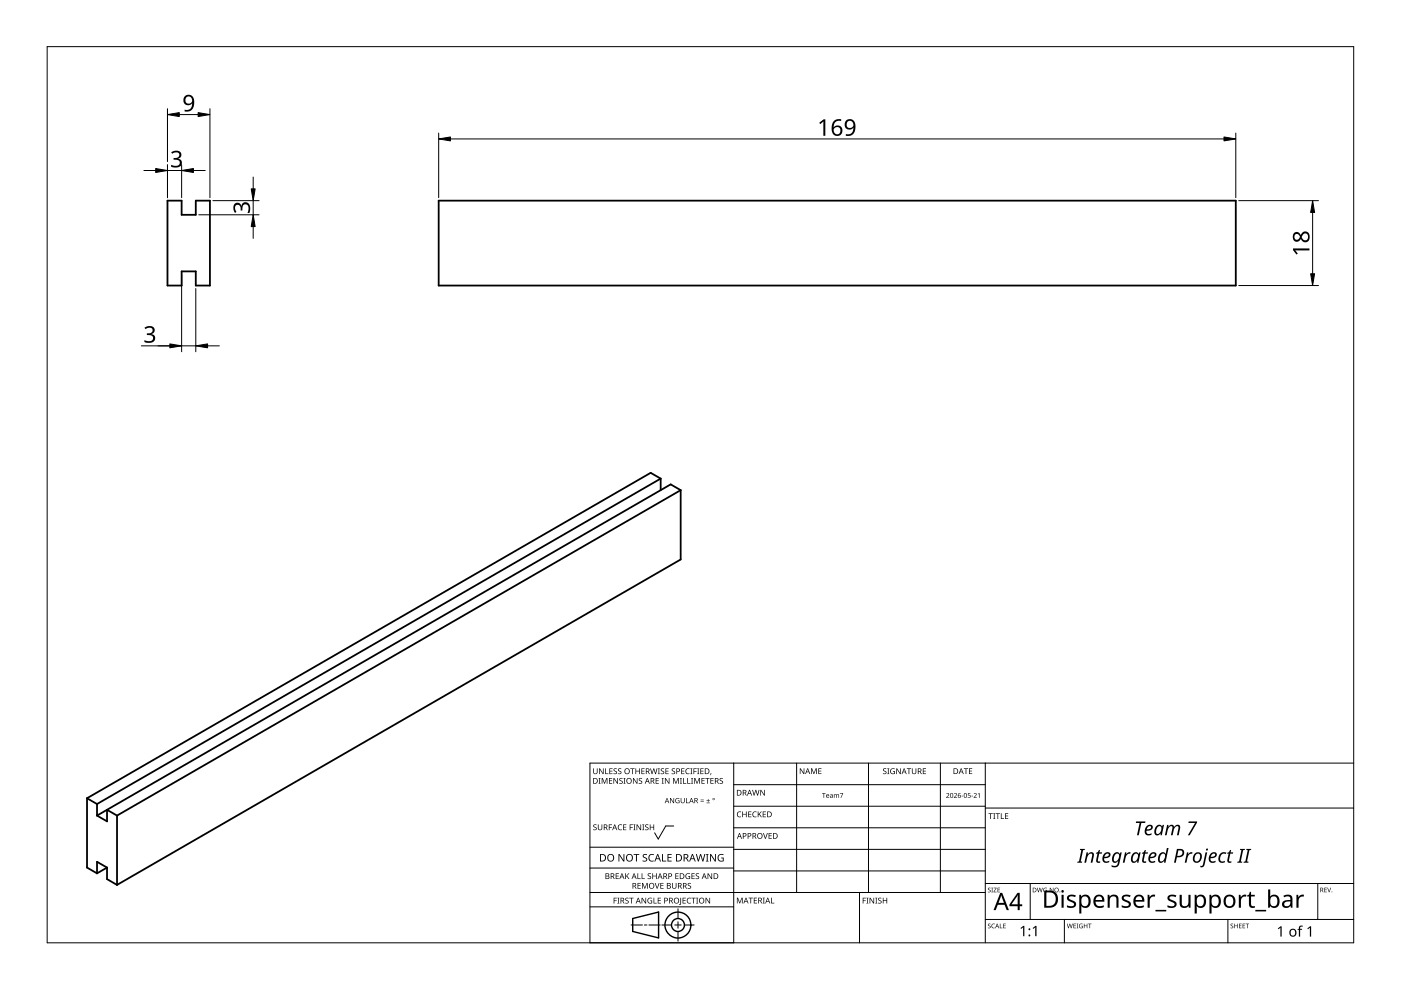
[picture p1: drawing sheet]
<svg xmlns="http://www.w3.org/2000/svg" width="297mm" height="210mm" viewBox="0 0 297 210" stroke-linecap="round" stroke-linejoin="round" font-family="sans-serif">
<g fill="none" stroke="#000" stroke-width=".38">
<path d="M35.5 42.5h3v3h3v-3h3v18h-3v-3h-3v3h-3zM93 42.5h169v18h-169zM140.1 101.5l-2.1-1.2-119.6 68.9M140.1 101.5l-119.5 69M140.1 101.5v2.4M144.3 103.9v14.7l-119.5 69M144.3 103.9l-2.1-1.2-119.5 69M144.3 103.9l-119.5 69M18.4 169.2v14.7l2.2 1.3M18.4 169.2l2.2 1.3M20.6 170.5v2.4M22.7 171.7v2.4l-2.1-1.2"/>
<path d="M22.7 171.7l-2.1 1.2M22.7 171.7l2.1 1.2M24.8 172.9v14.7M22.7 183.9v2.5l2.1 1.2M22.7 183.9l-2.1 1.3M22.7 183.9l-2.1-1.2v2.5"/>
</g>
<path d="M10 9.9h277v190h-277z" fill="none" stroke="#000" stroke-width=".21"/>
<g fill="none" stroke="#000" stroke-width=".21">
<path d="M125.1 179.6h30.5M142.8 175.1h-1.6l-1.6 2.8-.8-1.3M155.6 166.4h53.3M155.6 161.8v38.1h-30.5v-38.1h161.9M168.9 161.8v27.4M184.1 161.8v27.4M199.4 161.8v27.4M208.9 170.9h-53.3M208.9 175.5h-53.3M208.9 161.8v38.1M287 171.3h-78.1M125.1 192.3h30.5"/>
<path d="M125.1 189.2h83.8M133.8 196.1h2.4M136.6 196.1h.6M140 196.1h-2.4M140.3 196.1h2.1M143.1 196.1h1.3M143.7 195.4v1.4M143.7 197.5v2M143.7 192.7v2M147.2 196.1h-2.1M155.6 180.1h53.3M155.6 184h-30.5"/>
<path d="M182.2 189.2v10.7M208.9 184.7h-53.3M218.4 187.3v7.6M225.7 194.9v5M260.3 194.9v5M279.4 187.3v7.6M287 194.9h-78.1M287 187.3h-78.1"/>
</g>
<g fill="#000">
<path d="M125.8 174.9l.5-.1h.2l-.1 .2a.25 .25 0 0 0-.3-.1 .25 .25 0 0 0 0 .4 .42 .42 0 0 1 .4 .5 .42 .42 0 0 1-.7 .2v-.1a.27 .27 0 0 0 .5 0 .27 .27 0 0 0-.1-.4l-.4-.2zM125.8 162.9h.1v.8a.32 .32 0 0 0 .3 .3 .32 .32 0 0 0 .3-.3v-.8h.2v.8a.47 .47 0 0 1-.5 .4 .47 .47 0 0 1-.4-.4zM126.9 165h.4l-.1 .1v1l.1 .1h-.4l.1-.1v-1zM126.8 174.8h.1v.8a.32 .32 0 0 0 .3 .3 .32 .32 0 0 0 .3-.3v-.8h.2v.8a.47 .47 0 0 1-.5 .4 .47 .47 0 0 1-.4-.4zM127 162.9h.2l.6 1v-1h.2v1.2h-.2l-.7-1 .1 1h-.2zM127.6 165h.2l.4 1 .4-1h.2v1.2h-.2v-1.1l-.4 1.1h-.1l-.4-1.1v1.1h-.1zM128.3 162.9h.2v1.1h.5v.1h-.7zM129.1 174.8h.7v.1h-.6v.5h.5v.1h-.5v.5h-.1zM129.1 165h.7v.1h-.5v.4h.5v.1h-.5v.4h.5v.2h-.7zM129.2 162.9h.7v.1h-.5v.4h.4v.2h-.4v.4h.5v.1h-.7zM130.1 163l.5-.1 .2 .1v.1a.25 .25 0 0 0-.4-.1 .25 .25 0 0 0 0 .4 .42 .42 0 0 1 .4 .5 .42 .42 0 0 1-.7 .2v-.1a.27 .27 0 0 0 .5 0 .27 .27 0 0 0-.1-.4l-.4-.2zM130.1 165h.1l.7 1v-1h.1v1.2h-.2l-.6-1v1h-.1z"/>
<path d="M131.1 175l.5-.2 .3 .1-.1 .1a.49 .49 0 0 0-.7 .4 .49 .49 0 0 0 .8 .4 .57 .57 0 0 1-.8 0 .57 .57 0 0 1 0-.8zM131.1 163l.4-.1 .2 .1v.1a.25 .25 0 0 0-.4-.1 .25 .25 0 0 0 0 .4 .42 .42 0 0 1 .4 .5 .42 .42 0 0 1-.6 .2v-.1a.27 .27 0 0 0 .4 0 .27 .27 0 0 0-.1-.4l-.3-.2zM131.4 165.1l.4-.2 .2 .1v.1a.25 .25 0 0 0-.4-.1 .25 .25 0 0 0 0 .4l.4 .2v.4l-.4 .2-.3-.1 .1-.1a.27 .27 0 0 0 .4 .1 .27 .27 0 0 0-.1-.4l-.4-.3zM132.2 165h.4l-.1 .1v1l.1 .1h-.4l.1-.1v-1zM132.1 174.8h.7v.1h-.5v.4h.5v.1h-.5v.5h.5v.1h-.7zM133.5 174.8h.7v.1h-.5v.5h.5v.1h-.5v.5h-.2zM133.6 162.9h.9v.1h-.3v1.1h-.2v-1.1h-.4zM134.3 174.8h.4l-.1 .1v1l.1 .1h-.4l.1-.1v-1zM134.2 165h.2l.6 1v-1h.2v1.2h-.2l-.7-1v1h-.1zM134.7 162.9h.2v.5h.6v-.5h.2v1.2h-.2v-.5h-.6v.5h-.2zM135 174.8h.1l.7 1v-1h.1v1.2h-.2l-.6-1v1h-.1zM135.5 165.1l.4-.2 .2 .1v.1a.25 .25 0 0 0-.4-.1 .25 .25 0 0 0 0 .4l.4 .2v.4l-.4 .2-.3-.1 .1-.1a.27 .27 0 0 0 .4 .1 .27 .27 0 0 0-.1-.4l-.3-.3z"/>
<path d="M136.2 174.8h.4l-.1 .1v1l.1 .1h-.4l.1-.1v-1zM136 162.9h.7v.1h-.6v.4h.5v.2h-.5v.4h.6v.1h-.7zM136.8 174.9l.4-.1h.3l-.1 .2a.25 .25 0 0 0-.3-.1 .25 .25 0 0 0 0 .4 .42 .42 0 0 1 .4 .5 .42 .42 0 0 1-.7 .2v-.1a.27 .27 0 0 0 .5 0 .27 .27 0 0 0-.1-.4l-.4-.2zM137.8 174.8h.1v.5h.6v-.5h.2v1.2h-.2v-.6h-.6v.6h-.1zM137.8 162.9h.2l.3 1 .2-1h.2l.3 1 .2-1h.2l-.3 1.2h-.2l-.3-1-.3 1h-.1zM139 165h.7v.1h-.5v.4h.5v.1h-.5v.4h.5v.2h-.7zM139.5 162.9h.4l-.1 .1v1l.1 .1h-.4l.1-.1v-1zM140.3 165h.4l-.1 .1v1l.1 .1h-.4l.1-.1v-1zM140.1 163l.5-.1 .2 .1v.1a.25 .25 0 0 0-.4-.1 .25 .25 0 0 0 0 .4 .42 .42 0 0 1 .4 .5 .42 .42 0 0 1-.7 .2l.1-.1a.27 .27 0 0 0 .4 0 .27 .27 0 0 0-.1-.4l-.4-.2zM141.1 162.9h.7v.1h-.6v.4h.5v.2h-.5v.4h.6v.1h-.7zM141 165h.1l.7 1v-1h.1v1.2h-.1l-.7-1v1h-.1zM142.1 169.2h.1l.6 .9v-.9h.1v1.1h-.1l-.6-.9v.9h-.1z"/>
<path d="M142.5 163l.4-.1 .2 .1v.1a.25 .25 0 0 0-.4-.1 .25 .25 0 0 0 0 .4 .42 .42 0 0 1 .4 .5 .42 .42 0 0 1-.6 .2v-.1a.27 .27 0 0 0 .4 0 .27 .27 0 0 0-.1-.4l-.4-.2zM142.7 165h.2l.4 1 .4-1h.2v1.2h-.1v-1.1l-.4 1.1h-.2l-.4-1.1v1.1h-.1zM143.3 169.3l.5-.1 .3 .1-.1 .1a.45 .45 0 0 0-.7 .3 .45 .45 0 0 0 .6 .5v-.4h-.2v-.1h.4v.6a.6 .6 0 0 1-.8-.2 .6 .6 0 0 1 0-.8zM144.2 165h.4l-.2 .1v1l.2 .1h-.4l.1-.1v-1zM144.8 165h.2v1h.5v.2h-.7zM144.4 162.9h.7v.1h-.5v.4h.5v.2h-.5v.4h.5v.1h-.7zM144.3 169.2h.2v.7a.28 .28 0 0 0 .2 .3 .28 .28 0 0 0 .3-.3v-.7h.2v.7a.42 .42 0 0 1-.5 .4 .42 .42 0 0 1-.4-.4zM145.5 169.2h.1v1h.5v.1h-.6zM145.7 165h.2v1h.5v.2h-.7zM145.5 163.1l.3-.2 .4 .1v.1l-.3-.1a.49 .49 0 0 0-.4 .7 .49 .49 0 0 0 .7 .3 .57 .57 0 0 1-.8-.1 .57 .57 0 0 1 0-.8zM146.4 162.9h.4l-.1 .1v1l.1 .1h-.4l.1-.1v-1zM146.5 165h.5l-.2 .1v1l.2 .1h-.5l.2-.1v-1z"/>
<path d="M147 162.9h.7v.1h-.5v.5h.5v.1h-.5v.5h-.2zM147.2 165h.2l.4 1 .4-1h.2v1.2h-.2l.1-1.1-.5 1.1h-.1l-.4-1.1v1.1h-.1zM147.8 162.9h.5l-.2 .1v1l.2 .1h-.5l.2-.1v-1zM148.5 169.9h.7v.1h-.7zM148.5 169.5h.7v.2h-.7zM148.5 162.9h.7v.1h-.6v.4h.5v.2h-.5v.4h.6v.1h-.7zM148.7 165h.7v.1h-.5v.4h.5v.1h-.5v.4h.5v.2h-.7zM149.8 170.2h.7v.1h-.7zM149.5 165h.9v.1h-.3v1.1h-.2v-1.1h-.4zM150.1 169.4l.1 .3h.3l-.3 .1v.3l-.1-.3h-.3l.3-.1zM150.7 163.9h.1l-.2 .4zM150.6 165h.7v.1h-.5v.4h.5v.1h-.5v.4h.5v.2h-.7z"/>
<path d="M152.6 165.1l.4-.2 .3 .1-.1 .1a.25 .25 0 0 0-.4-.1 .25 .25 0 0 0 0 .4l.4 .2 .1 .4-.4 .2-.4-.1 .1-.1a.27 .27 0 0 0 .5 .1 .27 .27 0 0 0-.1-.4l-.4-.3zM156.4 172.2l.4-.2 .4 .1-.1 .1a.49 .49 0 0 0-.7 .5 .49 .49 0 0 0 .7 .4 .57 .57 0 0 1-.8 0 .57 .57 0 0 1 0-.8zM157.4 172.1h.1v.5h.7v-.5h.1v1.2h-.1v-.6h-.7v.6h-.1zM158.6 172.1h.7v.1h-.5v.4h.5v.1h-.5v.4h.5v.2h-.7zM159.7 172.2l.3-.2 .4 .1v.1h-.3a.49 .49 0 0 0-.4 .6 .49 .49 0 0 0 .7 .3 .57 .57 0 0 1-.8 0 .57 .57 0 0 1 0-.8zM159.5 167.5h.1l.3 1 .3-1h.1l.3 1 .3-1h.1l-.3 1.2h-.2l-.3-1.1-.2 1.1h-.2zM160.7 172.1h.1v.6l.5-.6h.2l-.5 .5 .5 .7h-.1l-.5-.6-.1 .6h-.1zM161.8 176.6h.1l.4 1.1 .3-1.1h.2l-.4 1.2h-.2zM161.2 167.5h.2l.6 1v-1h.2v1.2h-.2l-.7-1v1h-.1zM161.7 172.1h.7v.1h-.5v.4h.5v.1h-.5v.4h.5v.2h-.7zM163 176.6h.6v.2h-.5v.3h.5v.2h-.5v.4h.5v.1h-.6zM169.6 162.9h.2l.6 1v-1h.1v1.2h-.1l-.7-1v1h-.1z"/>
<path d="M172 162.9h.2l.4 1 .3-1h.3v1.2h-.2v-1l-.4 1h-.1l-.4-1.1v1.1h-.1zM173.5 162.9h.7v.1h-.5v.4h.4v.1h-.4v.5h.5v.1h-.7zM174.3 168.1h.8v.2h-.4v.9h-.1v-.9h-.3zM176.8 168.4l.6 .1a.28 .28 0 0 1 .3-.1 .28 .28 0 0 1 .2 .3v.5h-.1v-.5a.19 .19 0 0 0-.3-.2 .19 .19 0 0 0-.1 .2v.5h-.1v-.5a.19 .19 0 0 0-.3-.2 .19 .19 0 0 0-.1 .3v.4h-.1zM178.1 168.1h.7l-.5 1.1h-.1l.4-.9h-.5zM187.3 163l.4-.1 .2 .1v.1a.25 .25 0 0 0-.4-.1 .25 .25 0 0 0 0 .4 .42 .42 0 0 1 .4 .5 .42 .42 0 0 1-.6 .2v-.1a.27 .27 0 0 0 .4 0 .27 .27 0 0 0-.1-.4l-.3-.2zM188.1 162.9h.5l-.2 .1v1l.2 .1h-.5l.2-.1v-1zM188.9 163.1l.5-.2 .3 .1v.1a.5 .5 0 0 0-.8 .4 .5 .5 0 0 0 .7 .5v-.4h-.3v-.1h.4v.6a.66 .66 0 0 1-.8-.1 .66 .66 0 0 1 0-.9zM190 162.9h.2l.7 1-.1-1h.2v1.2h-.2l-.6-1v1h-.2zM192.3 162.9h.9v.1h-.4v1.1h-.2v-1.1h-.3zM193.3 162.9h.2v.8a.32 .32 0 0 0 .3 .3 .32 .32 0 0 0 .3-.3v-.8h.2v.8a.47 .47 0 0 1-.5 .4 .47 .47 0 0 1-.5-.4zM195.7 162.9h.6v.1h-.5v.4h.5v.2h-.5v.4h.5v.1h-.6z"/>
<path d="M200.6 168.3a.37 .37 0 0 1 .6 0 .37 .37 0 0 1-.2 .5l-.2 .3h.5v.1h-.7l.3-.4a.27 .27 0 0 0 .3-.4 .27 .27 0 0 0-.5-.1zM202.3 168.3a.37 .37 0 0 1 .6 0 .37 .37 0 0 1-.3 .5l-.2 .3h.5v.1h-.7l.3-.4a.27 .27 0 0 0 .3-.4 .27 .27 0 0 0-.4-.1zM203.9 168.7h.3v.1h-.3zM204.4 162.9h.9v.1h-.4v1.1h-.2v-1.1h-.3zM205.2 168.1h.5v.2h-.4v.3l.2-.1a.34 .34 0 0 1 .3 .6 .33 .33 0 0 1-.6-.1 .29 .29 0 0 0 .4 .1 .29 .29 0 0 0 0-.5 .29 .29 0 0 0-.4 0zM206 168.7h.3v.1h-.3zM205.4 162.9h.7v.1h-.5v.4h.5v.1h-.5v.5h.5v.1h-.7zM206.4 168.3a.37 .37 0 0 1 .6 0 .37 .37 0 0 1-.2 .5l-.2 .3h.5v.1h-.7l.3-.4a.27 .27 0 0 0 .3-.4 .27 .27 0 0 0-.5-.1zM207.3 168.4l.4-.3v1.1h-.1v-.9zM209.6 172.4h.9v.2h-.4v1h-.1v-1h-.4zM210.6 172.4h.4l-.1 .1v1l.1 .1h-.4l.1-.1v-1zM211.1 172.4h.9v.2h-.4v1h-.1v-1h-.4z"/>
<path d="M212.2 172.4h.2v1.1h.5v.1h-.7zM213.1 172.4h.7v.2h-.6v.3h.5v.2h-.5v.4h.6v.1h-.7zM240.9 174.2h2l-.1 .3h-.8l-.6 2.6h-.3l.5-2.6h-.8zM247.5 174.9h.2v.4l.5-.4h.4l.3 .4a.66 .66 0 0 1 .9-.4 .66 .66 0 0 1 .4 .9l-.3 1.3h-.4l.3-1.4a.41 .41 0 0 0-.2-.6 .41 .41 0 0 0-.5 .4l-.5 1.6h-.3l.2-1.4a.39 .39 0 0 0-.1-.6 .39 .39 0 0 0-.5 .3l-.6 1.7h-.3zM252 174.2h1.8l-1.6 2.9h-.3l1.5-2.6h-1.4zM130.1 190.3h.7v.2h-.5v.4h.4v.1h-.4v.6h-.2zM130.5 185.2h.7v.1h-.5v.4h.5v.1h-.5v.4h.5v.2h-.7zM130.9 190.3h.4l-.1 .2v.9l.1 .2h-.4l.1-.2v-.9zM131.1 181.1h.3l.8 1.3v-1.3h.2v1.6h-.3l-.8-1.4v1.4h-.2zM132.6 190.5l.4-.2 .3 .1-.1 .1a.25 .25 0 0 0-.4-.1 .25 .25 0 0 0 0 .4 .4 .4 0 0 1 .5 .3 .4 .4 0 0 1-.3 .5 .4 .4 0 0 1-.5-.2h.1a.27 .27 0 0 0 .5 .1 .27 .27 0 0 0-.1-.5l-.4-.2zM132.6 185.2h.1v.6l.6-.6h.1l-.4 .5 .5 .7h-.2l-.5-.6-.1 .6h-.1zM133.4 190.3h.9v.2h-.4v1.1h-.1v-1.1h-.4z"/>
<path d="M134.3 181.1h1.2v.2h-.5v1.4h-.2v-1.4h-.5zM135.2 185.2h.1v1h.5v.2h-.6zM135.2 187.2h.6v.1h-.5v.4h.5v.2h-.5v.4h.5v.1h-.6zM136 185.2h.2v1h.5v.2h-.7zM136.1 187.2h.2l.4 1 .4-1h.2v1.2h-.1v-1l-.4 1h-.2l-.4-1 .1 1h-.2zM136 190.3h.2l.7 1.1-.1-1.1h.2v1.3h-.2l-.6-1v1h-.2zM136.3 181.2l.4-.1h.5l-.2 .2a.33 .33 0 0 0-.5 .1 .33 .33 0 0 0 .4 .4 .49 .49 0 0 1 .3 .7 .49 .49 0 0 1-.8 .2l-.2-.1v-.2l.3 .1a.35 .35 0 0 0 .5-.2 .35 .35 0 0 0-.4-.4l-.3-.3zM137.4 190.5l.6-.2 .3 .1-.1 .1a.5 .5 0 0 0-.8 .4 .5 .5 0 0 0 .7 .5v-.3h-.3v-.2h.5v.6a.66 .66 0 0 1-.9-.1 .66 .66 0 0 1 0-.9zM137.4 185.3l.4-.2 .2 .1v.1a.25 .25 0 0 0-.4-.1 .25 .25 0 0 0 0 .4 .42 .42 0 0 1 .4 .6 .42 .42 0 0 1-.6 .2v-.2a.27 .27 0 0 0 .4 .1 .27 .27 0 0 0-.1-.4l-.3-.3zM137.7 181.3l.4-.2h.6l-.1 .2-.4-.1a.64 .64 0 0 0-.5 .9 .64 .64 0 0 0 .9 .3v.2a.83 .83 0 0 1-1-.3 .83 .83 0 0 1 .1-1zM138.6 190.3h.1v1.1h.5v.2h-.6zM138.8 187.2h.2l.3 1.1 .4-1.1h.1l-.4 1.2h-.1z"/>
<path d="M138.3 185.2h.2v.5h.6v-.5h.1v1.2h-.1v-.6h-.6v.6h-.2zM139.5 190.3h.6v.2h-.5v.4h.5v.1h-.5v.4h.5v.2h-.6zM140.4 181.1h.2v1.4h.7v.2h-.9zM140 187.2h.7v.1h-.5v.4h.5v.2h-.5v.4h.5v.1h-.7zM141.5 181.1h.9v.2h-.7v.4h.7v.2h-.7v.6h.7v.2h-.9zM142.5 187.2h.1v.8a.32 .32 0 0 0 .4 .3 .32 .32 0 0 0 .3-.3v-.8h.1v.8a.47 .47 0 0 1-.4 .4 .47 .47 0 0 1-.5-.4zM143.2 185.2h.7v.1h-.6v.4h.5v.1h-.5v.4h.6v.2h-.7zM144.2 190.3h.2v1.3l-.1 .2-.3 .1v-.2l.2-.1zM144.7 190.3h.7v.2h-.5v.4h.5v.1h-.5v.4h.5v.2h-.7zM145.5 185.3l.4-.2 .4 .1-.1 .1a.5 .5 0 0 0-.7 .4 .5 .5 0 0 0 .7 .5v-.3h-.3v-.2h.4v.6a.66 .66 0 0 1-.9-.1 .66 .66 0 0 1 .1-.9zM145.8 190.5l.3-.2 .4 .1v.1h-.3a.49 .49 0 0 0-.4 .6 .49 .49 0 0 0 .7 .3 .57 .57 0 0 1-.8 0 .57 .57 0 0 1 0-.8zM145.9 187.3l.4-.1 .2 .1v.1a.25 .25 0 0 0-.4-.1 .25 .25 0 0 0 0 .4l.4 .2v.3l-.4 .2h-.3l.1-.1a.27 .27 0 0 0 .4 0 .27 .27 0 0 0-.1-.4l-.4-.2z"/>
<path d="M146.6 190.3h.9v.2h-.4v1.1h-.1v-1.1h-.4zM146.6 185.2h.7v.1h-.5v.4h.5v.1h-.5v.4h.5v.2h-.7zM147.6 190.3h.4l-.1 .2v.9l.1 .2h-.4l.1-.2v-.9zM147.6 185.3l.4-.2 .2 .1v.1a.25 .25 0 0 0-.4-.1 .25 .25 0 0 0 0 .4 .42 .42 0 0 1 .4 .6 .42 .42 0 0 1-.7 .2l.1-.2a.27 .27 0 0 0 .4 .1 .27 .27 0 0 0-.1-.4l-.4-.3zM147.5 181.1h.2l.4 1.3 .3-1.3h.2l.4 1.3 .3-1.3h.2l-.4 1.6h-.2l-.4-1.4-.3 1.4h-.2zM149.7 181.1h.5l-.2 .1v1.3l.2 .2h-.5l.1-.2v-1.3zM149.6 190.3h.2l.6 1.1v-1.1h.2v1.3h-.2l-.7-1v1h-.1zM150 185.2h.2l.6 1v-1h.2v1.2h-.2l-.6-1v1h-.2zM150.5 181.1h.3l.8 1.3v-1.3h.2v1.6h-.2l-.9-1.4v1.4h-.2zM152.4 181.3l.7-.2h.3l-.1 .2a.65 .65 0 0 0-1 .5 .65 .65 0 0 0 .9 .7v-.5h-.3v-.2h.5v.8a.86 .86 0 0 1-1.1-.2 .86 .86 0 0 1 .1-1.1zM156.2 190.3h.3l.3 1 .4-1h.3v1.2h-.2v-1l-.4 1h-.1l-.4-1v1h-.2zM158.7 190.3h.9v.2h-.3v1h-.2v-1h-.4z"/>
<path d="M159.8 190.3h.7v.2h-.5v.3h.5v.2h-.5v.4h.5v.1h-.7zM161.7 190.3h.5l-.2 .2v.9l.2 .1h-.5l.2-.1v-.9zM163.5 190.3h.1v1.1h.6v.1h-.7zM182.9 190.3h.7v.2h-.5v.4h.5v.1h-.5v.6h-.2zM183.7 190.3h.4l-.1 .2v.9l.1 .2h-.4l.1-.2v-.9zM184.4 190.3h.1l.7 1v-1h.1v1.3h-.1l-.7-1v1h-.1zM185.6 190.3h.4l-.1 .2v.9l.1 .2h-.4l.1-.2v-.9zM186.2 190.5l.5-.2 .2 .1v.1a.25 .25 0 0 0-.4-.1 .25 .25 0 0 0 0 .4l.4 .2v.4l-.4 .2-.3-.1v-.1a.27 .27 0 0 0 .5 .1 .27 .27 0 0 0-.1-.5l-.4-.2zM187.2 190.3h.1v.6h.6v-.6h.2v1.3h-.2v-.6h-.6v.6h-.1zM209.5 188.3l.3-.1 .2 .2a.24 .24 0 0 0-.3-.1 .24 .24 0 0 0-.1 .3 .24 .24 0 0 0 .3 .1l.2 .2-.1 .2-.4 .1-.2-.2a.23 .23 0 0 0 .4 .2 .23 .23 0 0 0 0-.4l-.3-.2zM209.5 195.9l.3-.1 .2 .2a.24 .24 0 0 0-.3-.1 .24 .24 0 0 0-.1 .3 .24 .24 0 0 0 .3 .1 .31 .31 0 0 1 0 .5 .31 .31 0 0 1-.5-.1 .23 .23 0 0 0 .4 .1 .23 .23 0 0 0 0-.4l-.3-.2zM210.2 188.2h.3l-.1 .1 .1 .9h-.3l.1-.1z"/>
<path d="M210.3 196l.4-.2 .2 .1v.1a.39 .39 0 0 0-.6 .3 .39 .39 0 0 0 .6 .4 .46 .46 0 0 1-.7-.1 .46 .46 0 0 1 .1-.6zM210.7 188.2h.6l-.5 .9h.5v.1h-.7l.5-.9h-.4zM212 195.8h.1v.9l.4 .1h-.5zM211.5 188.2h.5l-.4 .1v.3h.4l-.4 .1v.4l.4 .1h-.5zM212.7 195.8h.5l-.4 .1v.3h.4l-.4 .2v.3l.4 .1h-.5zM216.4 196.8l.6-.5h.2v2.2h-.3v-1.9l-.4 .4zM218.9 196.8l.6-.5h.3v2.2h-.3v-1.9l-.4 .4zM219.8 188.2h.2l.2 .8 .2-.8h.1l.3 .8 .2-.8h.1l-.3 1h-.1l-.2-.8-.3 .8h-.1zM221.3 188.3h.7h-.1a.4 .4 0 0 0-.6 .4 .4 .4 0 0 0 .6 .4v-.3l-.2-.1h.3v.5a.53 .53 0 0 1-.7-.2 .53 .53 0 0 1 0-.7zM222.6 188.2h.1l.5 .8v-.8h.1v1h-.1l-.5-.8v.8h-.1zM226.2 195.8h.1l.2 .9 .3-.9h.1l.2 .9 .2-.9h.1l-.2 1h-.1l-.3-.8-.2 .8h-.1zM227.6 195.8h.5l-.4 .1v.3h.4l-.4 .2v.3l.4 .1h-.5z"/>
<path d="M226.4 190a1.61 1.61 0 0 1 1.7-.1l-.1 .3-.8-.2-.5 .2v.4l.6 .3a.83 .83 0 0 1 .8 1 .83 .83 0 0 1-1 .6l-.9-.2v-.4a1.08 1.08 0 0 0 1.5-.1l-.1-.3-.5-.3a.81 .81 0 0 1-.7-1.2zM228.3 195.8h.3l-.1 .1 .1 .9h-.3l.1-.1zM228.9 196l.7-.1-.2 .1a.4 .4 0 0 0-.5 .3 .4 .4 0 0 0 .5 .4v-.3l-.2-.1h.4v.5a.53 .53 0 0 1-.7-.1 .53 .53 0 0 1 0-.7zM229 180h1v.2l-.4 .1-.5 2.3 .3 .1v.2h-1v-.2l.4-.1 .5-2.3-.3-.1zM229.8 195.8h.1v.4h.5v-.4h.1v1h-.1v-.4h-.5v.4h-.1zM230.7 195.8h.7l-.3 .1v.9h-.1v-.9zM230.4 180.7h.3l-.1 .4a.67 .67 0 0 1 .9-.4 .67 .67 0 0 1 .4 .9l-.3 1.3h-.4l.3-1.4a.4 .4 0 0 0-.2-.5 .4 .4 0 0 0-.5 .2l-.5 1.7h-.4zM232.4 180.8l.3-.1 .3-.5h.2l-.1 .5h.6l-.1 .3h-.5l-.3 1.2a.32 .32 0 0 0 0 .4 .32 .32 0 0 0 .5 0 .41 .41 0 0 1-.7 .3l-.2-.4 .3-1.5h-.4zM234.8 189.7h.4l.1 .4a1.04 1.04 0 0 1 1.1-.4 1.04 1.04 0 0 1 .7 1v1.8h-.4v-1.8a.73 .73 0 0 0-.9-.6 .73 .73 0 0 0-.5 .9v1.5h-.5zM238.5 180.7h.3v.4l.4-.4h.5l-.1 .3-.4 .1-.4 .3-.4 1.5h-.3zM238 190a1.61 1.61 0 0 1 1.7-.1l-.1 .3-.8-.2-.5 .2v.4l.7 .3a.83 .83 0 0 1 .8 1 .83 .83 0 0 1-1.1 .6l-.9-.2v-.4a1.08 1.08 0 0 0 1.5-.1v-.3l-.6-.3a.81 .81 0 0 1-.7-1.2zM242.1 180.8l.4-.1 .2-.5h.3l-.2 .5h.6l-.1 .3h-.5l-.3 1.2a.32 .32 0 0 0 .1 .4 .32 .32 0 0 0 .4 0 .41 .41 0 0 1-.7 .3l-.2-.4 .3-1.5h-.3z"/>
<path d="M243.3 189.7h.4l.1 .5 .4-.4 .7-.1v.4h-.5a.87 .87 0 0 0-.6 .9v1.5h-.5zM247.7 190a1.61 1.61 0 0 1 1.7-.1l-.1 .3-.8-.2-.5 .2v.4l.6 .3a.83 .83 0 0 1 .9 1 .83 .83 0 0 1-1.1 .6l-.9-.2v-.4a1.08 1.08 0 0 0 1.5-.1v-.3l-.6-.3a.81 .81 0 0 1-.7-1.2zM250.1 189.7h.5v1.8a.73 .73 0 0 0 .9 .6 .73 .73 0 0 0 .5-1v-1.4h.4v2.8h-.3l-.1-.4a1.05 1.05 0 0 1-1.2 .4 1.05 1.05 0 0 1-.7-1zM251.7 180.7h.3l-.1 .4 .5-.4h.4v.3l-.5 .1-.4 .3-.3 1.5h-.4zM255.6 180.7h.4l-.6 2.5a.67 .67 0 0 1-.9 .7v-.3h.3l.2-.3zM258.7 181a1.12 1.12 0 0 1 1.3-.2l-.1 .3a.9 .9 0 0 0-1.1 .4 .9 .9 0 0 0 .3 1.1l.6-.1v.3a.95 .95 0 0 1-1.3-.1 .95 .95 0 0 1 .1-1.3zM260.2 180.8l.4-.1 .2-.5h.2l-.1 .5h.6l-.1 .3h-.5l-.3 1.2a.32 .32 0 0 0 0 .4 .32 .32 0 0 0 .5 0 .41 .41 0 0 1-.7 .3l-.2-.4 .3-1.5h-.3zM260.9 195.9l.4-.1 .1 .2a.24 .24 0 0 0-.3-.1 .24 .24 0 0 0-.1 .3 .24 .24 0 0 0 .4 .1 .31 .31 0 0 1 0 .5 .31 .31 0 0 1-.5-.1 .23 .23 0 0 0 .3 .1 .23 .23 0 0 0 .1-.4l-.4-.2zM261.7 195.8h.1v.4h.5v-.4h.1v1h-.1v-.4h-.5v.4h-.1zM262.7 195.8h.5l-.4 .1v.3h.4l-.4 .2v.3l.4 .1h-.5zM262.9 180h1.1l-.1 .2-.3 .1-.5 2.3 .3 .1-.1 .2h-1l.1-.2 .3-.1 .5-2.3-.3-.1zM262.7 189.7h.3l.1 .5 .5-.4 .7-.1-.1 .4h-.5a.87 .87 0 0 0-.6 .9v1.5h-.4z"/>
<path d="M263.5 195.8h.5l-.4 .1v.3h.4l-.4 .2v.3l.4 .1h-.5zM264.1 195.8h.7l-.3 .1v.9h-.1v-.9zM264.3 180h1l-.1 .2-.3 .1-.5 2.3 .3 .1v.2h-1.1l.1-.2 .3-.1 .5-2.3-.3-.1zM265 189.1h.2v.6h.8v.4h-.8v1.6l.3 .4h.6v.3a.83 .83 0 0 1-1.3-.7v-1.6h-.4v-.2l.4-.2zM270.9 196.9l.6-.5h.2v2.2h-.2v-1.9l-.4 .3zM275.5 196.4l.7-.1v.2h-.4l-.1 .2-.1 .2h.5v.2h-.5v1.5h-.2v-1.5h-.3l.3-.2zM274.9 189.7h.3l.1 .5 .5-.4 .7-.1-.1 .4h-.5a.87 .87 0 0 0-.6 .9v1.5h-.4zM277.2 196.9l.6-.5h.2v2.2h-.3v-1.9l-.4 .3zM280.8 188.2h.5l-.4 .1v.3h.4l-.4 .1v.4l.4 .1h-.5zM281.4 188.2h.1l.3 .8 .3-.8h.1l-.3 1h-.1z"/>
<path d="M125.8 165h.3a.54 .54 0 0 1 .6 .6 .56 .56 0 0 1-.6 .6h-.3zM125.9 165.1v.9h.2a.43 .43 0 0 0 .5-.4 .41 .41 0 0 0-.5-.5z"/>
<path d="M128 174.8h.3a.35 .35 0 0 1 .5 .2 .35 .35 0 0 1-.3 .5l.4 .5h-.2l-.3-.5h-.2v.5h-.2zM128.2 174.9v.5h.1a.23 .23 0 0 0 .3-.2 .23 .23 0 0 0-.3-.3z"/>
<path d="M130.3 174.8h.1l.5 1.2h-.2l-.1-.4h-.5l-.2 .4h-.1zM130.3 175l-.2 .5h.4z"/>
<path d="M132.3 163.5a.61 .61 0 0 1 1.2 0 .61 .61 0 0 1-1.2 0zM132.7 163.1l-.1 .4a.45 .45 0 0 0 .5 .4 .45 .45 0 0 0 .3-.5 .45 .45 0 0 0-.5-.4z"/>
<path d="M132.7 165.6a.61 .61 0 0 1 1.2 0 .61 .61 0 0 1-1.2 0zM133.1 165.2a.47 .47 0 0 0-.1 .7 .47 .47 0 0 0 .7-.1 .45 .45 0 0 0 0-.6 .45 .45 0 0 0-.6 0z"/>
<path d="M136.9 162.9h.4a.35 .35 0 0 1 .4 .3 .35 .35 0 0 1-.2 .4l.3 .5h-.2l-.3-.5h-.2v.5h-.2zM137.1 163v.5h.2a.23 .23 0 0 0 .3-.2 .23 .23 0 0 0-.3-.3z"/>
<path d="M137.2 165h.1l.5 1.2h-.2l-.1-.4h-.5l-.1 .4h-.2zM137.2 165.1l-.2 .6h.4z"/>
<path d="M138 165h.3a.35 .35 0 0 1 .4 .2 .35 .35 0 0 1-.2 .4l.3 .6h-.2l-.3-.5h-.2v.5h-.1zM138.1 165.1v.4h.2a.23 .23 0 0 0 .3-.2 .23 .23 0 0 0-.3-.2z"/>
<path d="M141.4 169.2h.1l.4 1.1h-.1l-.2-.3h-.4l-.1 .3h-.2zM141.4 169.3l-.2 .5h.4z"/>
<path d="M143.4 162.9h.3a.41 .41 0 0 1 .5 .5 .41 .41 0 0 1-.6 .3v.4h-.2zM143.6 163v.5a.29 .29 0 0 0 .4-.2 .29 .29 0 0 0-.4-.3z"/>
<path d="M146.5 169.2h.2l.4 1.1h-.2l-.1-.3h-.4l-.2 .3h-.1zM146.6 169.3l-.2 .5h.4z"/>
<path d="M147.2 169.2h.3a.31 .31 0 0 1 .4 .2 .31 .31 0 0 1-.2 .4l.3 .5h-.1l-.3-.5h-.2v.5h-.2zM147.4 169.3v.4h.1a.21 .21 0 0 0 .3-.2 .21 .21 0 0 0-.3-.2z"/>
<path d="M149.4 162.9h.4a.61 .61 0 0 1 .6 .6 .61 .61 0 0 1-.6 .6h-.4zM149.6 163v1h.2a.48 .48 0 0 0 .4-.5 .48 .48 0 0 0-.4-.5z"/>
<path d="M151.1 169.4a.24 .24 0 0 1 .4 0 .24 .24 0 0 1-.4 0zM151.2 169.4a.15 .15 0 0 0 .3 0 .15 .15 0 0 0-.3 0z"/>
<path d="M151.6 165h.3a.35 .35 0 0 1 .4 .2 .35 .35 0 0 1-.2 .4l.3 .6h-.1l-.3-.5h-.3v.5h-.1zM151.7 165.1v.4h.2a.23 .23 0 0 0 .3-.2 .23 .23 0 0 0-.3-.2z"/>
<path d="M156.7 176.6h.2l.4 1.2h-.1l-.2-.3h-.5l-.1 .3h-.2zM156.8 176.8l-.2 .5h.4z"/>
<path d="M156.2 167.5h.4a.61 .61 0 0 1 .6 .6 .61 .61 0 0 1-.6 .6h-.4zM156.4 167.6v1h.2a.49 .49 0 0 0 .4-.4 .49 .49 0 0 0-.3-.6z"/>
<path d="M157.5 167.5h.3a.35 .35 0 0 1 .4 .2 .35 .35 0 0 1-.2 .4l.3 .6h-.1l-.3-.5h-.3v.5h-.1zM157.6 167.6v.5h.2a.23 .23 0 0 0 .3-.3 .23 .23 0 0 0-.3-.2z"/>
<path d="M157.5 176.6h.3a.41 .41 0 0 1 .5 .5 .41 .41 0 0 1-.7 .3v.4h-.1zM157.6 176.8v.4a.29 .29 0 0 0 .5-.2 .29 .29 0 0 0-.5-.2z"/>
<path d="M158.5 176.6h.3a.41 .41 0 0 1 .5 .5 .41 .41 0 0 1-.6 .3v.4h-.2zM158.7 176.8v.4a.29 .29 0 0 0 .4-.2 .29 .29 0 0 0-.4-.2z"/>
<path d="M158.8 167.5h.2l.5 1.2h-.2l-.1-.4h-.5l-.2 .4h-.1zM158.9 167.6l-.2 .6h.4z"/>
<path d="M159.6 176.6h.3a.35 .35 0 0 1 .4 .3 .35 .35 0 0 1-.2 .4l.3 .5h-.2l-.3-.5h-.2v.5h-.1zM159.7 176.8v.4h.2a.23 .23 0 0 0 .3-.2 .23 .23 0 0 0-.3-.2z"/>
<path d="M160.4 177.2a.65 .65 0 0 1 1.3 0 .65 .65 0 0 1-1.3 0zM160.8 176.8l-.1 .4a.45 .45 0 0 0 .5 .4 .45 .45 0 0 0 .4-.5 .45 .45 0 0 0-.5-.4z"/>
<path d="M162.7 172.1h.3a.61 .61 0 0 1 .6 .6 .61 .61 0 0 1-.6 .6h-.3zM162.8 172.2v.9h.2a.48 .48 0 0 0 .5-.4 .48 .48 0 0 0-.5-.5z"/>
<path d="M163.9 176.6h.4a.61 .61 0 0 1 .6 .7 .61 .61 0 0 1-.7 .5h-.3zM164.1 176.8v.9h.1a.48 .48 0 0 0 .5-.4 .48 .48 0 0 0-.4-.5z"/>
<path d="M171.2 162.9h.1l.5 1.2h-.2l-.1-.4h-.5l-.1 .4h-.2zM171.2 163.1l-.1 .5h.3z"/>
<path d="M175.2 168.5h.5l.1 .3-.5 .1 .1 .2 .4-.1a.37 .37 0 0 1-.6 0 .37 .37 0 0 1 0-.5zM175.3 168.5v.2h.4l-.1-.2z"/>
<path d="M176 168.4l.5 .1 .1 .7-.2-.1a.26 .26 0 0 1-.3 .1 .26 .26 0 0 1-.1-.4 .26 .26 0 0 1 .3-.1h.1v-.2zM176.1 168.9a.19 .19 0 0 0 .2 .2 .19 .19 0 0 0 .1-.3z"/>
<path d="M191.6 162.9h.2l.4 1.2h-.1l-.2-.4h-.4l-.2 .4h-.1zM191.7 163.1l-.2 .5h.4z"/>
<path d="M194.6 162.9h.3a.35 .35 0 0 1 .5 .2 .35 .35 0 0 1-.3 .5l.4 .5h-.2l-.3-.5h-.3v.5h-.1zM194.7 163v.5h.2a.23 .23 0 0 0 .3-.2 .23 .23 0 0 0-.3-.3z"/>
<path d="M201.6 168.2l.3-.1 .2 .3v.5l-.2 .3-.3-.1-.1-.2zM201.6 168.3v.4a.26 .26 0 0 0 .2 .4 .26 .26 0 0 0 .2-.4l-.1-.4z"/>
<path d="M203.2 168.2l.5-.1-.4 .2-.1 .3a.35 .35 0 0 1 .5 .2 .35 .35 0 0 1-.3 .5 .35 .35 0 0 1-.3-.5zM203.2 168.9a.22 .22 0 0 0 .4 0 .22 .22 0 0 0-.4 0z"/>
<path d="M202.2 162.9h.3a.55 .55 0 0 1 .6 .6 .56 .56 0 0 1-.6 .6h-.3zM202.3 163v1h.2a.48 .48 0 0 0 .5-.5 .48 .48 0 0 0-.5-.5z"/>
<path d="M203.7 162.9h.2l.4 1.2h-.1l-.2-.4h-.5l-.1 .4h-.2zM203.8 163.1l-.2 .5h.4z"/>
<path d="M204.5 168.2l.3-.1 .2 .3v.5l-.2 .3-.3-.1-.1-.2zM204.5 168.3v.2a.38 .38 0 0 0 .3 .5 .41 .41 0 0 0 .1-.4 .41 .41 0 0 0-.4-.3z"/>
<path d="M243.1 175.2a.67 .67 0 0 1 .9-.4 .67 .67 0 0 1 .3 .9l-.4 .3-.8 .1a.61 .61 0 0 0 .3 .8 .61 .61 0 0 0 .8-.2v.3a.96 .96 0 0 1-1.3-.1 .96 .96 0 0 1-.1-1.3zM243.4 175.3l-.3 .6a.66 .66 0 0 0 .9-.6l-.2-.1z"/>
<path d="M245.1 175.2l.7-.3 .6 .3 .1-.3h.3l-.5 2.2h-.3l.1-.4-.8 .4a.94 .94 0 0 1-.4-1.5zM245.5 175.3a.9 .9 0 0 0 0 1.5 1.02 1.02 0 0 0 .4-1.6z"/>
<path d="M128.4 185.2h.3a.31 .31 0 0 1 .5 .1 .31 .31 0 0 1-.3 .4 .33 .33 0 0 1 .3 .4 .33 .33 0 0 1-.4 .3h-.4zM128.5 185.8v.4h.3a.23 .23 0 0 0 .3-.2 .23 .23 0 0 0-.3-.2zM128.5 185.3v.4h.2a.21 .21 0 0 0 .3-.2 .21 .21 0 0 0-.3-.2z"/>
<path d="M127.2 181.1h.5a.71 .71 0 0 1 .8 .8 .73 .73 0 0 1-.8 .8h-.5zM127.4 181.2v1.3h.2a.56 .56 0 0 0 .7-.6 .54 .54 0 0 0-.6-.7z"/>
<path d="M129.5 185.2h.3a.35 .35 0 0 1 .4 .2 .35 .35 0 0 1-.2 .4l.3 .6h-.1l-.3-.5h-.3v.5h-.1zM129.6 185.3v.4h.2a.23 .23 0 0 0 .3-.2 .23 .23 0 0 0-.3-.2z"/>
<path d="M128.9 181.3a.76 .76 0 0 1 1.1 .1 .76 .76 0 0 1-.1 1.1 .76 .76 0 0 1-1.1-.3v-.5zM129.1 181.4a.62 .62 0 0 0-.1 .8 .62 .62 0 0 0 .8 .2l.1-.1a.61 .61 0 0 0 0-.8 .61 .61 0 0 0-.8-.1z"/>
<path d="M131.6 190.3h.3a.35 .35 0 0 1 .4 .3 .35 .35 0 0 1-.2 .4l.3 .6h-.1l-.3-.5h-.3v.5h-.1zM131.7 190.5v.4h.2a.23 .23 0 0 0 .3-.2 .23 .23 0 0 0-.3-.2z"/>
<path d="M131.8 185.2h.1l.5 1.2h-.2l-.1-.4h-.5l-.1 .4h-.2zM131.9 185.3l-.2 .6h.4z"/>
<path d="M132.9 181.3a.76 .76 0 0 1 1.1 .1 .76 .76 0 0 1-.1 1.1 .76 .76 0 0 1-1.1-.3l-.1-.5zM133.1 181.4a.62 .62 0 0 0-.2 .8 .62 .62 0 0 0 .9 .2l.1-.1a.61 .61 0 0 0 0-.8 .61 .61 0 0 0-.8-.1z"/>
<path d="M134.1 187.2h.3a.35 .35 0 0 1 .5 .2 .35 .35 0 0 1-.3 .5l.4 .5h-.2l-.3-.5h-.2v.5h-.2zM134.3 187.3v.5h.1a.23 .23 0 0 0 .3-.2 .23 .23 0 0 0-.3-.3z"/>
<path d="M134.4 185.2h.1l.5 1.2h-.2l-.1-.4h-.5l-.1 .4h-.2zM134.4 185.3l-.2 .6h.4z"/>
<path d="M135.3 190.3h.1l.5 1.3h-.2l-.1-.4h-.5l-.2 .4h-.1zM135.3 190.5l-.2 .5h.4z"/>
<path d="M137.5 187.8a.61 .61 0 0 1 1.2 0 .61 .61 0 0 1-1.2 0zM137.9 187.4a.47 .47 0 0 0-.1 .7 .47 .47 0 0 0 .7 0v-.1a.45 .45 0 0 0 0-.5 .45 .45 0 0 0-.6-.1z"/>
<path d="M139.4 181.1h.1l.6 1.6h-.2l-.1-.5h-.7l-.2 .5h-.2zM139.4 181.3l-.2 .7h.5z"/>
<path d="M139.9 185.2h.1l.5 1.2h-.2l-.1-.4h-.5l-.1 .4h-.2zM139.9 185.3l-.1 .6h.3z"/>
<path d="M140.7 185.2h.3a.35 .35 0 0 1 .4 .2 .35 .35 0 0 1-.2 .4l.3 .6h-.2l-.2-.5h-.3v.5h-.1zM140.8 185.3v.4h.2a.23 .23 0 0 0 .3-.2 .23 .23 0 0 0-.3-.2z"/>
<path d="M141.4 187.2h.3a.31 .31 0 0 1 .5 .2 .31 .31 0 0 1-.2 .4 .33 .33 0 0 1 .2 .4 .33 .33 0 0 1-.4 .2h-.4zM141.5 187.9v.4h.3a.23 .23 0 0 0 .3-.2 .23 .23 0 0 0-.3-.2zM141.5 187.3v.4h.3a.21 .21 0 0 0 .2-.2 .21 .21 0 0 0-.3-.2z"/>
<path d="M140.8 190.3h.4a.41 .41 0 0 1 .4 .5 .41 .41 0 0 1-.6 .3v.5h-.2zM141 190.5v.5a.29 .29 0 0 0 .5-.3 .29 .29 0 0 0-.5-.2z"/>
<path d="M141.9 190.3h.3a.35 .35 0 0 1 .4 .3 .35 .35 0 0 1-.2 .4l.3 .6h-.1l-.3-.5h-.3v.5h-.1zM142 190.5v.4h.2a.23 .23 0 0 0 .3-.2 .23 .23 0 0 0-.3-.2z"/>
<path d="M141.7 185.2h.3a.41 .41 0 0 1 .5 .5 .41 .41 0 0 1-.6 .2v.5h-.2zM141.9 185.3v.5a.29 .29 0 0 0 .4-.3 .29 .29 0 0 0-.4-.2z"/>
<path d="M143.7 187.2h.4a.35 .35 0 0 1 .4 .2 .35 .35 0 0 1-.2 .5l.3 .5h-.2l-.3-.5h-.2v.5h-.2zM143.9 187.3v.5h.2a.23 .23 0 0 0 .3-.2 .23 .23 0 0 0-.3-.3z"/>
<path d="M142.8 191a.61 .61 0 0 1 1.2 0 .61 .61 0 0 1-1.2 0zM143.2 190.6a.47 .47 0 0 0-.1 .7 .47 .47 0 0 0 .7-.1 .45 .45 0 0 0-.1-.6 .45 .45 0 0 0-.5 0z"/>
<path d="M143.3 181.1h.5a.71 .71 0 0 1 .8 .8 .73 .73 0 0 1-.8 .8h-.5zM143.5 181.2v1.3h.2a.56 .56 0 0 0 .7-.6 .54 .54 0 0 0-.6-.7z"/>
<path d="M144.8 187.2h.3a.35 .35 0 0 1 .5 .2 .35 .35 0 0 1-.3 .5l.4 .5h-.2l-.3-.5h-.2v.5h-.2zM145 187.3v.5h.1a.23 .23 0 0 0 .3-.2 .23 .23 0 0 0-.3-.3z"/>
<path d="M144.1 185.2h.4a.61 .61 0 0 1 .6 .6 .61 .61 0 0 1-.6 .6h-.4zM144.3 185.3v.9h.1a.48 .48 0 0 0 .5-.4 .48 .48 0 0 0-.4-.5z"/>
<path d="M144.9 181.1h.5a.45 .45 0 0 1 .5 .3 .45 .45 0 0 1-.3 .6l.5 .7h-.3l-.3-.7h-.4v.7h-.2zM145.1 181.3v.5h.3a.3 .3 0 0 0 .3-.3 .3 .3 0 0 0-.3-.2z"/>
<path d="M146.7 181.1h.2l.6 1.6h-.2l-.2-.5h-.6l-.2 .5h-.2zM146.8 181.3l-.2 .7h.5z"/>
<path d="M148.1 191a.61 .61 0 0 1 1.2 0 .61 .61 0 0 1-1.2 0zM148.4 191a.45 .45 0 0 0 .9 0 .45 .45 0 0 0-.9 0z"/>
<path d="M149.2 185.2h.2l.5 1.2h-.2l-.2-.4h-.4l-.2 .4h-.1zM149.3 185.3l-.2 .6h.4z"/>
<path d="M151.3 185.2h.4a.61 .61 0 0 1 .6 .6 .61 .61 0 0 1-.6 .6h-.4zM151.5 185.3v.9h.1a.48 .48 0 0 0 .5-.4 .48 .48 0 0 0-.4-.5z"/>
<path d="M158.1 190.3h.1l.5 1.2h-.2l-.1-.3h-.5l-.1 .3h-.2zM158.2 190.5l-.2 .5h.4z"/>
<path d="M160.8 190.3h.3a.35 .35 0 0 1 .4 .3 .35 .35 0 0 1-.2 .4l.3 .5h-.1l-.3-.5h-.3v.5h-.1zM160.9 190.5v.4h.2a.23 .23 0 0 0 .3-.2 .23 .23 0 0 0-.3-.2z"/>
<path d="M162.7 190.3h.1l.5 1.2h-.1l-.2-.3h-.5l-.1 .3h-.2zM162.8 190.5l-.2 .5h.4z"/>
<path d="M211.4 195.8l.5 1-.3-.3h-.4l-.2 .3zM211.4 196l-.1 .4h.3z"/>
<path d="M212.1 189.3h.4l1.4 3.7h-.5l-.4-1.2h-1.5l-.4 1.2h-.4zM212.3 189.8l-.6 1.6h1.2z"/>
<path d="M215.7 189.3h.5v2.4h.5v.4h-.5v.9h-.4v-.9h-1.8v-.3zM215.8 189.8l-1.3 1.9h1.3z"/>
<path d="M219 188.2h.3a.44 .44 0 0 1 .4 .5 .45 .45 0 0 1-.5 .5h-.2zM219.1 188.3v.8l.3-.1 .2-.2v-.3z"/>
<path d="M221.4 188.8h1.1a1.82 1.82 0 0 1 1.8 1.9 1.82 1.82 0 0 1-1.9 1.8h-1zM221.9 189.2v2.9h.5a1.29 1.29 0 0 0 1.4-1.5 1.24 1.24 0 0 0-1.3-1.4z"/>
<path d="M223.5 188.7a.5 .5 0 0 1 1 0 .5 .5 0 0 1-1 0zM223.7 188.7a.36 .36 0 0 0 .7 0 .36 .36 0 0 0-.7 0z"/>
<path d="M228.8 189.7h.4l.1 .4a1.14 1.14 0 0 1 1.3-.3 1.14 1.14 0 0 1 .6 1.3 1.19 1.19 0 0 1-1.1 1.4l-.5-.1-.4-.3 .1 1.6h-.5zM229.5 190.3l-.2 .3a1.09 1.09 0 0 0 .8 1.5 1.11 1.11 0 0 0 .7-1 1.11 1.11 0 0 0-.8-1z"/>
<path d="M232.1 190.1a1.18 1.18 0 0 1 1.5-.3 1.18 1.18 0 0 1 .5 1.4h-1.8a1.04 1.04 0 0 0 .6 .9 1.04 1.04 0 0 0 1.1-.2v.4l-.9 .2a1.46 1.46 0 0 1-1.2-.9 1.46 1.46 0 0 1 .2-1.5zM232.5 190.2l-.2 .6h1.4a.68 .68 0 0 0-.4-.7 .68 .68 0 0 0-.8 .1z"/>
<path d="M234.1 181a.67 .67 0 0 1 .9-.4 .67 .67 0 0 1 .4 .9l-.5 .3-.8 .2a.61 .61 0 0 0 .3 .7 .61 .61 0 0 0 .8-.2v.3a.96 .96 0 0 1-1.3-.1 .96 .96 0 0 1 0-1.3zM234.4 181.2l-.2 .5a.66 .66 0 0 0 .9-.6l-.3-.1z"/>
<path d="M236.2 181l.7-.3 .5 .4 .2-.4h.2l-.5 2.3a.93 .93 0 0 1-1 .9l-.6-.1v-.4l.1 .1a.74 .74 0 0 0 1.2-.4l.1-.6a.75 .75 0 0 1-1 .4 .75 .75 0 0 1-.3-1.1zM236.5 181.1a.9 .9 0 0 0 0 1.6 1.09 1.09 0 0 0 .6-1.7z"/>
<path d="M240.2 181l.7-.3 .5 .4 .2-.4h.2l-.4 2.2h-.3v-.4a.75 .75 0 0 1-1 .4 .75 .75 0 0 1-.3-1.1zM240.5 181.1a.9 .9 0 0 0 0 1.6 1.02 1.02 0 0 0 .5-1.7z"/>
<path d="M240.6 190.1a1.18 1.18 0 0 1 1.5-.3 1.18 1.18 0 0 1 .5 1.4h-1.8a1.04 1.04 0 0 0 .6 .9 1.04 1.04 0 0 0 1.1-.2v.4a1.48 1.48 0 0 1-2-.3 1.48 1.48 0 0 1 .1-1.9zM241 190.2l-.2 .6h1.4a.68 .68 0 0 0-.4-.7 .68 .68 0 0 0-.8 .1z"/>
<path d="M243.9 181a.67 .67 0 0 1 .9-.4 .67 .67 0 0 1 .3 .9l-.4 .3-.9 .2a.61 .61 0 0 0 .4 .7 .61 .61 0 0 0 .7-.2v.3l-.6 .2a1.09 1.09 0 0 1-.9-.9 1.09 1.09 0 0 1 .5-1.1zM244.2 181.2l-.3 .5a.66 .66 0 0 0 .9-.6l-.3-.1z"/>
<path d="M245.9 181l.7-.3 .6 .4 .2-1.3h.4l-.7 3.1h-.3v-.4a.74 .74 0 0 1-1 .4 .74 .74 0 0 1-.3-1.1zM246.2 181.1a.9 .9 0 0 0 0 1.6 1.08 1.08 0 0 0 .6-1.7z"/>
<path d="M249.5 180h.7a.73 .73 0 0 1 .9 .8 1.14 1.14 0 0 1-1.6 1l-.2 1.1h-.4zM249.8 180.3l-.2 1.2a.72 .72 0 0 0 .9-.2 .72 .72 0 0 0 0-.9z"/>
<path d="M253.3 189.7h.4v.4a1.14 1.14 0 0 1 1.4-.3 1.14 1.14 0 0 1 .6 1.3 1.16 1.16 0 0 1-.6 1.3 1.16 1.16 0 0 1-1.4-.3v1.6h-.4zM253.9 190.3l-.1 .3a1.09 1.09 0 0 0 .7 1.5 1.11 1.11 0 0 0 .7-1 1.11 1.11 0 0 0-.7-1z"/>
<path d="M253.3 181a.85 .85 0 0 1 1-.3 .85 .85 0 0 1 .5 .8 1.05 1.05 0 0 1-.5 1.3 1.05 1.05 0 0 1-1.3-.3l-.1-.8zM253.6 181.1a.86 .86 0 0 0 .1 1.5l.6-.3 .1-.9-.3-.4z"/>
<path d="M256.7 181a.67 .67 0 0 1 .9-.4 .67 .67 0 0 1 .3 .9l-.4 .3-.9 .2a.61 .61 0 0 0 .4 .7 .61 .61 0 0 0 .7-.2v.3a.96 .96 0 0 1-1.3-.1 .96 .96 0 0 1 0-1.3zM257 181.2l-.3 .5a.66 .66 0 0 0 .9-.6l-.3-.1z"/>
<path d="M256.4 189.7h.4l.1 .4a1.14 1.14 0 0 1 1.4-.3 1.14 1.14 0 0 1 .6 1.3 1.16 1.16 0 0 1-.7 1.3 1.16 1.16 0 0 1-1.4-.3l.1 1.6h-.5zM257.1 190.3l-.2 .3a1.09 1.09 0 0 0 .8 1.5 1.11 1.11 0 0 0 .7-1 1.11 1.11 0 0 0-.8-1z"/>
<path d="M259.7 190a1.28 1.28 0 0 1 1.5-.2 1.28 1.28 0 0 1 .7 1.3 1.3 1.3 0 0 1-1.4 1.4 1.3 1.3 0 0 1-1.1-1.7zM260.2 190.2a1.09 1.09 0 0 0-.3 1.2 1.09 1.09 0 0 0 1 .7 1.12 1.12 0 0 0 .6-1.1 1.12 1.12 0 0 0-.8-.9z"/>
<path d="M268.9 188.6h.4v1.5a1.15 1.15 0 0 1 1.4-.3 1.15 1.15 0 0 1 .6 1.3 1.16 1.16 0 0 1-.6 1.3 1.16 1.16 0 0 1-1.4-.3l-.1 .4h-.3zM269.6 190.2a1.47 1.47 0 0 0 .1 1.9 .8 .8 0 0 0 .9-.2 .8 .8 0 0 0 .2-.8 .8 .8 0 0 0-.3-.9 .8 .8 0 0 0-.9 0z"/>
<path d="M272.1 189.9a1.21 1.21 0 0 1 1.9 .5v2.1h-.3l-.1-.4a.89 .89 0 0 1-1.4 .3 .89 .89 0 0 1 .1-1.4l1.3-.2a.63 .63 0 0 0-.2-.7 .63 .63 0 0 0-.8 0l-.4 .2zM272.4 191.4a.46 .46 0 0 0-.1 .5 .46 .46 0 0 0 .5 .2 .78 .78 0 0 0 .8-1z"/>
<path d="M273.6 197.1a.82 .82 0 0 1 1.2 .1 .82 .82 0 0 1-.2 1.2 .82 .82 0 0 1-1.2-.4zM273.8 197.2a.58 .58 0 0 0-.1 .9 .58 .58 0 0 0 .8 0l.1-.2a.53 .53 0 0 0-.1-.6 .53 .53 0 0 0-.7-.1z"/>
<path d="M279.9 188.2h.3a.28 .28 0 0 1 .3 .2 .28 .28 0 0 1-.1 .3l.2 .5-.4-.4h-.1v.4h-.2zM280.1 188.3v.4h.1a.19 .19 0 0 0 .2-.2 .19 .19 0 0 0-.2-.2z"/>
<circle cx="218.3" cy="198.3" r=".2"/>
<circle cx="218.3" cy="197" r=".2"/>
<circle cx="224.7" cy="189.1" r=".09"/>
<circle cx="225.3" cy="189" r=".28"/>
<circle cx="255.9" cy="180.1" r=".23"/>
<circle cx="282.4" cy="189.1" r=".09"/>
</g>
<g fill="none" stroke="#000" stroke-width=".3">
<path d="M134.1 194.7l5.5-1.3v5.5l-5.5-1.4z"/>
<circle cx="143.7" cy="196.1" r="2.74"/>
<circle cx="143.7" cy="196.1" r="1.37"/>
</g>
<path d="M225.3 189.7v2.8" fill="none" stroke="#000" stroke-width=".45"/>
<path d="M245 193.1h2.3M266.2 193.1h2.2" fill="none" stroke="#000" stroke-width=".33"/>
<g fill="none" stroke="#000" stroke-width=".21">
<path d="M33 36.2h-2.5M35.5 36.2h3M35.5 23v11.3M35.5 34.9v7M38 24.3h4M38.5 34.9v7M41 36.2h2.5M44.5 23v18.9M53.7 37.5v2.5M93 28.2v13.7M259.5 29.5h-164M262 28.2v13.7"/>
<path d="M38.5 58.2v16.4M45.1 42.5h9.8M53.7 42.5v3M53.7 48v2.5M54.9 45.5h-12.8M262.6 42.5h17M278.3 45v13M30 73.3h11.5M41.5 61.2v13.4M44 73.3h2.5M262.6 60.5h17"/>
</g>
<path d="M33 35.7l2.5 .5-2.5 .4zM35.5 24.3l2.5-.4v.8zM38.5 36.2l2.5-.5v.9zM42 23.9l2.5 .4-2.5 .4zM93 29.5l2.5-.5v.9zM259.5 29l2.5 .5-2.5 .4zM53.7 45.5l.4 2.5h-.8zM53.3 40h.8l-.4 2.5zM278.3 42.5l.4 2.5h-.8zM277.9 58h.8l-.4 2.5zM36 72.9l2.5 .4-2.5 .4zM41.5 73.3l2.5-.4v.8z" fill="#000" stroke="#000" stroke-width=".21"/>
<g fill="#000">
<path d="M36.3 32.3a1.25 1.25 0 0 1 1.2-.4 1.25 1.25 0 0 1 1 .9 .85 .85 0 0 1-.8 .9 .93 .93 0 0 1 .9 1 .93 .93 0 0 1-1.1 .8l-1.2-.2v-.4a1.24 1.24 0 0 0 1.8-.3 .71 .71 0 0 0-1-.7h-.3v-.4a.81 .81 0 0 0 .9-.1 .81 .81 0 0 0 .3-.8 1.02 1.02 0 0 0-1.5 0zM173.7 26l.9-.7h.4v3.5h-.4v-3.1l-.7 .6zM49.7 43.3a.85 .85 0 0 1 .9-.3 .85 .85 0 0 1 .6 .7 .93 .93 0 0 1 1-.8 .93 .93 0 0 1 .8 1l-.1 1.3h-.4a1.24 1.24 0 0 0-.3-1.9 .71 .71 0 0 0-.8 1v.3h-.4a.81 .81 0 0 0 0-.8 .81 .81 0 0 0-.9-.3 1.02 1.02 0 0 0 0 1.4l-.3 .2a1.65 1.65 0 0 1-.1-1.8zM274.1 52.7h3.5v.4h-3l.6 .6-.3 .3-.8-1zM30.6 69.5a1.25 1.25 0 0 1 1.3-.4 1.25 1.25 0 0 1 .9 .9 .85 .85 0 0 1-.7 .8 .93 .93 0 0 1 .8 1.1 .93 .93 0 0 1-1 .8l-1.3-.2v-.4a1.24 1.24 0 0 0 1.8-.3 .71 .71 0 0 0-.9-.8h-.4v-.3a.81 .81 0 0 0 .9-.1 .81 .81 0 0 0 .3-.8 1.02 1.02 0 0 0-1.5 0z"/>
<path d="M39.2 20.4a1.28 1.28 0 0 1 1.5 0 1.28 1.28 0 0 1 .5 1.5 1.58 1.58 0 0 1-2.1 1.7v-.3a1.16 1.16 0 0 0 1.2-.2 1.16 1.16 0 0 0 .4-1.2 1.08 1.08 0 0 1-1.6 .1 1.08 1.08 0 0 1 .1-1.6zM39.3 21.2a.76 .76 0 0 0 1.5 0 .76 .76 0 0 0-1.5 0z"/>
<path d="M176.8 25.6l.6-.3 .5-.1 .4 .1v.4a1.18 1.18 0 0 0-1.5 1.3 1.08 1.08 0 0 1 1.6-.1 1.08 1.08 0 0 1-.1 1.6 1.28 1.28 0 0 1-1.6 .1 1.28 1.28 0 0 1-.4-1.6l.2-.8zM176.7 27.7a.76 .76 0 0 0 1.5 0 .76 .76 0 0 0-1.5 0z"/>
<path d="M179.4 25.6a1.22 1.22 0 0 1 1.4-.2 1.22 1.22 0 0 1 .6 1.4 1.64 1.64 0 0 1-2.1 2v-.4a1.16 1.16 0 0 0 1.2-.2 1.16 1.16 0 0 0 .4-1.1 1.08 1.08 0 0 1-1.6 .1 1.08 1.08 0 0 1 .1-1.6zM179.5 26.4a.76 .76 0 0 0 1.5 0 .76 .76 0 0 0-1.5 0z"/>
<path d="M274.4 49.3a.88 .88 0 0 1 1.4 .5 1 1 0 0 1 1.3-.7 1 1 0 0 1 .6 1.4 .94 .94 0 0 1-.9 .9 .94 .94 0 0 1-1-.7 .91 .91 0 0 1-1.2 .5 .91 .91 0 0 1-.5-1.2zM276.1 50.3a.69 .69 0 0 0 1.3 0 .69 .69 0 0 0-1.3 0zM274.4 50.2a.6 .6 0 0 0 1.2 0 .6 .6 0 0 0-1.2 0z"/>
</g>
</svg>
